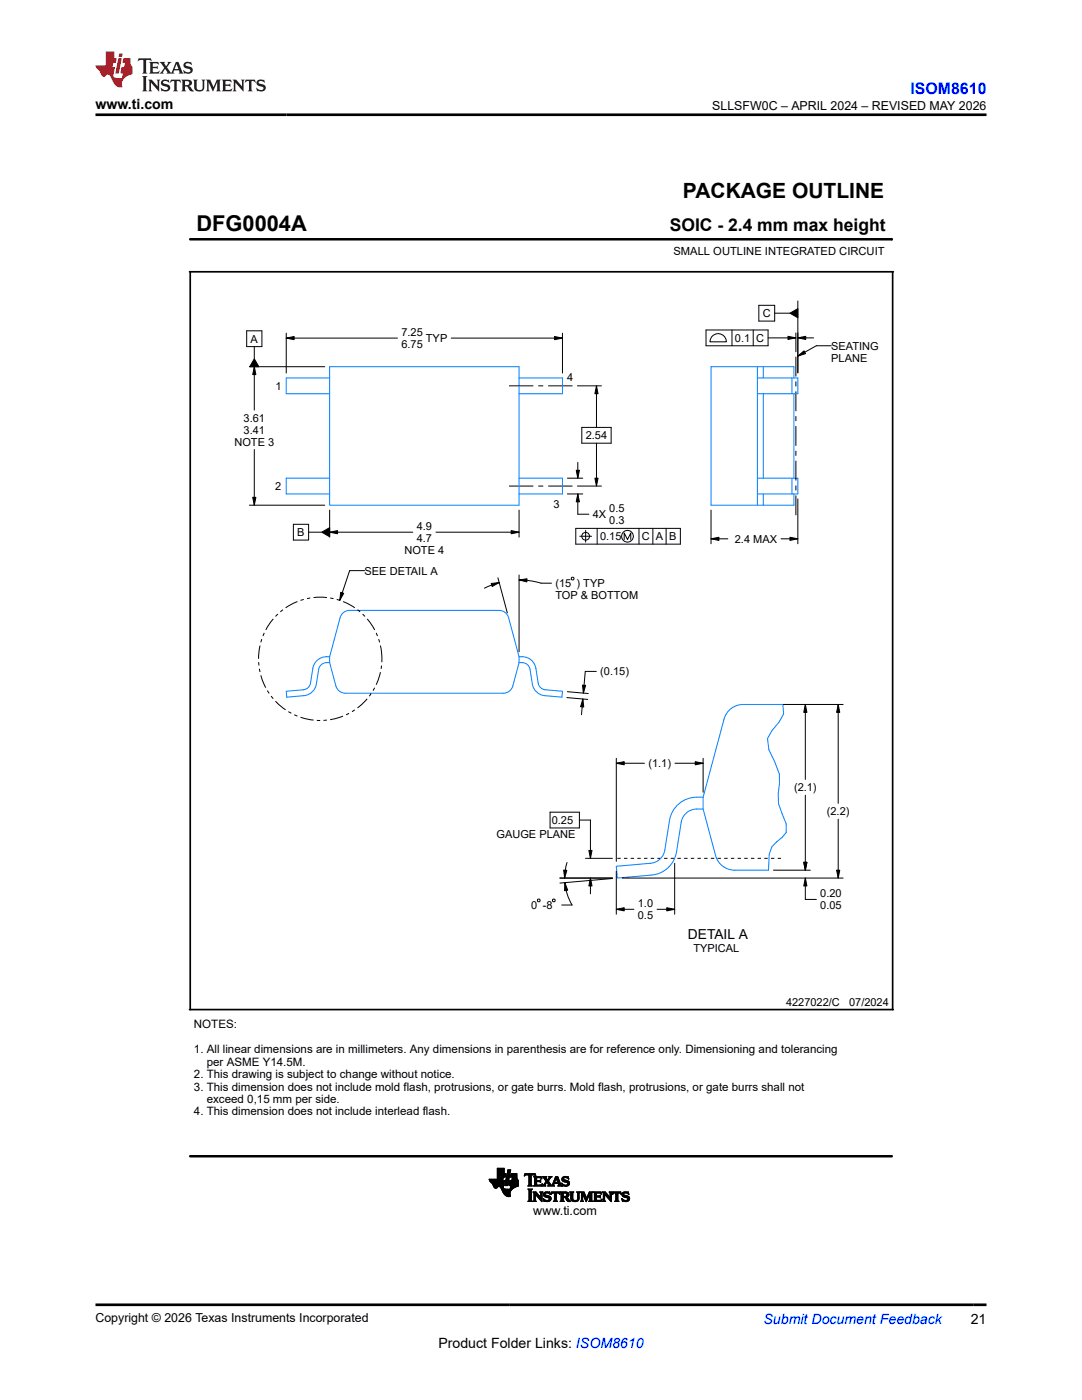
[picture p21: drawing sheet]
<svg xmlns="http://www.w3.org/2000/svg" width="216mm" height="279mm" viewBox="0 0 216 279" stroke-linecap="round" stroke-linejoin="round" font-family="sans-serif">
<defs><g id="words">
<text font-size="4.4" x="39.2" y="46.2">DFG0004A</text>
<text font-size="4.2" x="136.3" y="39.5">PACKAGE OUTLINE</text>
<text font-size="3.5" x="133.7" y="46.2">SOIC - 2.4 mm max height</text>
<text font-size="3.2" fill="#00f" x="181.7" y="18.7">ISOM8610</text>
<g font-size="2.8">
<text x="19" y="21.8">www.ti.com</text>
<text x="87.5" y="269">Product Folder Links: ISOM8610</text>
<text x="193.7" y="264.2">21</text>
</g>
<text font-size="2.8" fill="#00f" x="152.4" y="264.2">Submit Document Feedback</text>
<text font-size="2.7" x="137.3" y="187.5">DETAIL A</text>
<g font-size="2.5">
<text x="142.1" y="21.9">SLLSFW0C – APRIL 2024 – REVISED MAY 2026</text>
<text x="106.4" y="242.5">www.ti.com</text>
<text x="19" y="263.9">Copyright © 2026 Texas Instruments Incorporated</text>
</g>
<g font-size="2.3">
<text x="38.7" y="205.2">NOTES:</text>
<text x="38.7" y="210.2">1. All linear dimensions are in millimeters. Any dimensions in parenthesis are for reference only. Dimensioning and tolerancing</text>
<text x="38.7" y="215.2">2. This drawing is subject to change without notice.</text>
<text x="41.3" y="212.7">per ASME Y14.5M.</text>
<text x="38.7" y="217.6">3. This dimension does not include mold flash, protrusions, or gate burrs. Mold flash, protrusions, or gate burrs shall not</text>
<text x="41.3" y="220.1">exceed 0,15 mm per side.</text>
<text x="38.7" y="222.6">4. This dimension does not include interlead flash.</text>
</g>
<g font-size="2.2">
<text x="134.4" y="50.9">SMALL OUTLINE INTEGRATED CIRCUIT</text>
<text x="152.2" y="63.3">C</text>
<text x="50" y="68.4">A</text>
<text x="80.1" y="67.1">7.25</text>
<text x="80.1" y="69.4">6.75</text>
<text x="85" y="68.3">TYP</text>
<text x="146.6" y="68.2">0.1</text>
<text x="150.9" y="68.2">C</text>
<text x="165.9" y="69.8">SEATING</text>
<text x="55" y="77.8">1</text>
<text x="113.2" y="76.1">4</text>
<text x="165.9" y="72.2">PLANE</text>
<text x="46.8" y="88.9">NOTE 3</text>
<text x="48.6" y="84.2">3.61</text>
<text x="48.6" y="86.6">3.41</text>
<text x="116.9" y="87.7">2.54</text>
<text x="54.9" y="97.8">2</text>
<text x="110.4" y="101.3">3</text>
<text x="59.3" y="107">B</text>
<text x="83.1" y="105.8">4.9</text>
<text x="118.3" y="103.4">4X</text>
<text x="119.7" y="107.8">0.15</text>
<text x="121.6" y="102.2">0.5</text>
<text x="121.6" y="104.6">0.3</text>
<text x="128.1" y="107.8">C</text>
<text x="130.9" y="107.8">A</text>
<text x="133.5" y="107.8">B</text>
<text x="80.7" y="110.5">NOTE 4</text>
<text x="83.1" y="108.2">4.7</text>
<text x="146.6" y="108.3">2.4 MAX</text>
<text x="72.8" y="114.7">SEE DETAIL A</text>
<text x="110.8" y="117.2">(15 ) TYP</text>
<text x="110.8" y="119.5">TOP &amp; BOTTOM</text>
<text x="119.8" y="134.8">(0.15)</text>
<text x="129.4" y="153.1">(1.1)</text>
<text x="158.4" y="157.9">(2.1)</text>
<text x="99.1" y="167.2">GAUGE PLANE</text>
<text x="110.1" y="164.5">0.25</text>
<text x="165" y="162.7">(2.2)</text>
<text x="163.7" y="179.1">0.20</text>
<text x="106" y="181.4">0 -8</text>
<text x="127.3" y="181.1">1.0</text>
<text x="127.3" y="183.4">0.5</text>
<text x="163.7" y="181.5">0.05</text>
<text x="138.3" y="190">TYPICAL</text>
<text x="156.8" y="200.7">4227022/C</text>
<text x="169.4" y="200.7">07/2024</text>
</g>
</g></defs>
<g fill="none" stroke="#000" stroke-width=".2">
<path d="M37.9 47.8h140.1M178 47.6v.4M49.2 66h3.1v3.2h-3.1zM49.8 73.2h15M50.7 73.2l.4 1.6h-.7zM50.7 71.6l1 1.6h-1.9zM50.7 69.2v2.4M50.7 73.2v8.6M57.1 67.5l1.6-.3v.6zM57.1 66.5v7.9M57.1 67.5h22.2M90 67.5h22.2"/>
<path d="M101.6 77h4.8M107.4 77h1M109.4 77h4.8M110.7 67.2l1.5 .3-1.5 .3zM112.2 66.5v7.9M115.2 77h4.8M119 77l.3 1.6h-.6zM119 77v8.3M140.9 65.9h12.4v3.1h-12.4zM142 67.2a1.64 1.64 0 0 1 1.8-.5 1.64 1.64 0 0 1 1.1 1.5h-3.2zM146.1 65.9v3.1M150.3 65.9v3.1"/>
<path d="M151.4 60.9h3.2v3.2h-3.2zM153.3 67.4h5.5M154.6 62.5h3M157.2 67.1l1.6 .3-1.6 .3zM157.6 62.5l1.6-.9v1.8zM158.8 66.4v3.8M158.8 71.2v3.9M158.8 76.1v1M158.8 78.1v4M159.2 67.4l1.6-.3v.6zM159.2 60.1v14.3M159.2 67.4h3.2"/>
<path d="M159.2 71.1l1.2-1.1 .3 .6zM165.9 69h-3l-3.7 2.1M50.4 99.2h.7l-.4 1.6zM50.7 89.7v11.1M101.6 97h4.8M107.4 97h1M109.4 97h4.8M113.2 98.6h3.1M113.2 95.4h3.1M115 93.9h.6l-.3 1.5zM115.2 97h4.8M115.3 98.6l.3 1.6h-.6z"/>
<path d="M115.3 92.3v3.1M115.3 98.6v4h2.2M116.1 85.3h5.8v3.1h-5.8zM118.7 95.4h.6l-.3 1.6zM119 88.4v8.6M158.8 83v1M158.8 85v4M158.8 90v1M158.8 92v3.9M158.8 96.9v1M158.8 98.9v3.9M159.2 99.6v8.9"/>
<path d="M49.8 100.8h15M58.5 104.6h3.1v3.2h-3.1zM61.6 106.2h2.6M64.2 106.2l1.6-.9v1.8zM65.8 106.2l1.6-.3v.6zM65.8 101.8v5.4M65.8 106.2h16.6M68 118.2l.6 .2-.8 1.4zM72.8 113.9h-3l-2 5.9M87 106.2h16.6M98 116.4l1.6-.1-1.4 .7zM99.4 115.3l1.8 7"/>
<path d="M99.6 116.3l-2.9 1.1M102 105.9l1.6 .3-1.6 .3zM103.6 115.7l1.9 .2 2.5 .5h2M103.6 115.7l1.6-.2-.1 .6zM103.6 101.8v5.4M103.6 114.8v15.3M114.1 115.2l.4 .1-.1 .4-.4-.1zM114.9 105.4h20.9v3.2h-20.9zM115.7 107h2.3M116.9 105.8v2.4M119.2 105.4v3.2M124.6 107.7v-1.3l.6 1.3 .7-1.3v1.3"/>
<path d="M127.5 105.4v3.2M130.3 105.4v3.2M132.9 105.4v3.2M141.9 107.5l1.6-.3v.7zM141.9 107.5h3.3M141.9 101.8v6.7M155.8 107.5h3.4M157.6 107.2l1.6 .3-1.6 .4zM113.1 139.2l4.2 .4M113.2 138l4.2 .4M116.2 136.7l.7 .1-.5 1.5zM116.3 139.5l.2 1.6-.6-.1z"/>
<path d="M116.3 139.5l-.3 3.1M119 134h-2.2l-.4 4.3M123 152.3l1.6-.3v.6zM123 151.3v20.6M123 152.3h5.6M134.7 152.3h5.6M138.7 152l1.6 .3-1.6 .3zM140.3 151.3v6.8M156.3 140.6h11.9M160.7 140.6l.3 1.6h-.6zM160.7 140.6v15M160.7 158.7v15"/>
<path d="M167.3 140.6l.3 1.6h-.7zM167.3 140.6v19.7M107.4 179.4l.4 .2-.2 .4-.4-.2zM109.8 162.1h5.8v3.1h-5.8zM110.4 179.4l.4 .2-.2 .4-.4-.2zM111.7 175.2h10.6M112.5 173.6l.6 .1-.4 1.5zM112.7 176.2l.6 1.5-.6 .1zM112.7 176.2l.4 1.9 1.1 2.5h-2.1M113.1 172.1l-.3 1.6-.1 1.5M115.6 163.7h2.2v7.6M116.8 171.3h5.4"/>
<path d="M117.5 169.7h.6l-.3 1.6zM117.8 175.2l.3 1.6h-.6zM117.8 175.2v3.2M122.2 175.3l-10.5 .9M123 173.9v8.6M124.2 175.2h44M134.6 172.3v10.2M154.3 173.7h7.4M160.4 172.1h.6l-.3 1.6zM160.7 175.2l.3 1.6h-.6zM160.7 175.2v4.3h2.2M166.9 173.7h.7l-.3 1.5z"/>
<path d="M167.3 163.5v11.7M123 181.5l1.6-.3v.6zM123 181.5h3.5M131.1 181.5h3.5M133 181.2l1.6 .3-1.6 .3zM97.6 235.4h2.7M97.6 235.5h2.7M97.7 235.6h2.6M97.7 235.6h3l-.2 1M97.7 235.7h3M97.8 235.8h2.9M97.8 235.8h2.8"/>
<path d="M97.9 235.9h2.7M98 236h2.6M98.1 236.1h2.5M98.2 236.2h2.4M98.3 236.3h2.3M98.3 236.3h2.2M98.3 236.4h2.2M98.4 236.4h2.1M98.4 236.5h2.1M98.4 236.6h2.1M98.5 236.7h2M98.5 236.8h2"/>
<path d="M98.5 236.8h.9M98.6 236.9h.7M98.6 237h.6M98.7 237.1h.4M98.8 237.1h.3M99.2 235.3h1.1M99.2 235.3h1.2M99.2 235.2h1.2M99.2 235.1h1.2M99.2 235h1.2M99.2 234.2h1.8l-.2 .7h-1.6M99.2 234.9h1.6"/>
<path d="M99.2 234.8h1.6M99.2 234.8h1.7M99.2 234.7h1.7M99.2 234.6h1.7M99.2 234.5h1.7M99.2 234.4h1.7M99.2 234.3h1.7M99.2 234.3h1.8M99.2 234.1h1.4M99.2 234h1.4M99.2 233.9h1.4M99.2 233.8h1.4"/>
<path d="M99.2 233.7h1.4M99.2 233.6h1.4M99.2 233.5h1.4M99.2 233.4h1.4M99.2 233.3h1.4M99.2 233.2h1.4M99.7 236.8h.7M99.8 236.9h.6M99.9 236.9h.5M99.9 237h.5M99.9 237.1h.5M100 237.1h.5"/>
<path d="M100 237.2h.5M100 237.3h.6M100.1 237.3h.9M100.1 237.4h2.1M100.1 237.4h2M100.2 237.5h1.8M100.2 237.6h1.8M100.2 237.6h1.7M100.3 237.7h1.6M100.3 237.8h1.6M100.3 237.8h1.5M100.3 235.4l-2.7-.1 1.1 1.7 .3 .1 .4-.3h.3l.9 1.5 .6 .5 .7-.1-.1-.8 .6-.7"/>
<path d="M100.3 237.9h1.5M100.4 237.9h1.4M100.4 238h1.4M100.4 234.9l-.1 .7M100.4 236.8l.1 .3 .2 .2h1.5M100.4 238.1h1.4M100.5 238.1h1.3M100.5 236.6l-.1 .2M100.5 238.2h1.3M100.6 238.3h1.2M100.6 234.2v-1.1h-1.4v2.2M100.7 238.4h1.1"/>
<path d="M100.7 236.6h.6M100.8 236.5h.5M100.8 236.4h.5M100.8 238.5h1M100.8 236.3h.5M100.8 236.3h.6M100.8 236.2h.6M100.8 236.1h.6M100.9 236h.5M100.9 238.6h.9M100.9 235.9h.5M100.9 235.8h.5"/>
<path d="M100.9 235.8h.6M100.9 235.7h.6M100.9 235.6h.6M101 235.5h.5M101 235.4h.5M101 235.3h.5M101 235.3h.6M101 235.2h.6M101 235.1h.6M101 238.7h.9M101.1 235h.5M101.1 234.9h.5"/>
<path d="M101.1 234.8h.5M101.1 234.8h.6M101.1 234.7h.6M101.1 234.6h.6M101.2 234.5h.5M101.2 234.4h.5M101.2 238.8h.6M101.2 234.3h.5M101.2 234.2h.6l-.5 2.4h-.6zM101.3 233.9h.5M101.3 233.8h.5M101.3 233.7h.6"/>
<path d="M101.3 233.6h.6M101.3 233.5h.6M101.4 233.5h.5l-.1 .5h-.6zM101.5 238.8h.1M101.5 236.5h1.9M101.6 236.4h1.8M101.6 236.4v.2h.3l-.1 .7M101.6 236.6h1.8M101.6 236.3h1.8M101.6 236.3v.1M101.6 236.2h1.8M101.6 236.1h1.8"/>
<path d="M101.6 236h1.8M101.7 235.9h1.7M101.7 235.8h1.7M101.7 235.7h1.7M101.8 237.3h.5M101.8 237.2h.6M101.8 237.1h.7M101.8 237.1h.8M101.8 237h.9M101.9 236.9h.9M101.9 234.9h1.2M101.9 236.9h1"/>
<path d="M101.9 234.8h1.2M101.9 236.8h1.2M101.9 236.8h1.4M101.9 234.7h1.2M101.9 236.7h1.5M101.9 234.6h1.2M101.9 236.6h1.5M101.9 234.5h1.2M102 234.4h1.1M102 234.3h1.1M102.1 235.6h1.3M102.1 235.5h1.3"/>
<path d="M102.2 235.4h1.1M102.2 235.3h1M102.2 235.2h1M102.2 235.1h1M102.2 235.1h.9M102.2 235h.9M102.3 234.9l-.2 .7M103.1 234.9h-1.2l.1-.7h1.1l.1 .9 .2 .5v1.1M103.4 236.7l-1 .5M103.4 235.6h-1.7l-.1 .7M104.6 234.6h.1M104.6 234.5h.2"/>
<path d="M104.7 234.5h2.2M104.7 234.4h2.1M104.7 234.3h2.1M105.4 236.7h.8M105.4 237.3h.8l-.2 .3v1.9l.2 .3h-.8l.2-.3v-1.9zM105.4 239.7h.8M105.4 237.4h.8M105.5 236.6h.5M105.5 239.7h.6M105.5 234.5h.5M105.5 237.5h.5M105.5 236.5h.5"/>
<path d="M105.5 236.4l-.1 .3M105.5 236.4h.5M105.5 236.3h.5M105.5 236.2h.5M105.5 236.1h.5M105.5 236h.5M105.5 235.9h.5M105.5 235.8h.5M105.5 235.7h.5M105.5 235.6h.5M105.5 235.5h.5M105.5 235.4h.5"/>
<path d="M105.5 235.3h.5M105.5 235.2h.5M105.5 235.1h.5M105.5 235h.5M105.5 234.9h.5M105.5 234.8h.5M105.5 234.7h.5M105.5 234.6h.5M105.5 234.6v1.8M105.5 234.6l-.4-.1-.5 .2 .2-.5h2l.1 .5-.5-.2h-.3l-.1 .1M105.6 239.6h.4M105.6 237.5h.4"/>
<path d="M105.6 239.5h.4M105.6 239.4h.4M105.6 239.3h.4M105.6 239.2h.4M105.6 239.1h.4M105.6 239h.4M105.6 238.9h.4M105.6 238.8h.4M105.6 238.7h.4M105.6 238.6h.4M105.6 238.5h.4M105.6 238.4h.4"/>
<path d="M105.6 238.3h.4M105.6 238.2h.4M105.6 238.1h.4M105.6 238h.4M105.6 237.9h.4M105.6 237.8h.4M105.6 237.7h.4M105.6 237.6h.4M106 236.4l.2 .3M106 234.6v1.8M106.4 237.9h.5l1 1.1v-.9l-.2-.2h.6l-.1 .2v1.7l-1.4-1.4v1.1l.2 .3h-.6l.2-.3v-1.4zM106.4 239.7h.6"/>
<path d="M106.4 237.9h.5M106.5 238h.5M106.5 236.7h1.6M106.5 239.7h.4M106.5 238.1h.6M106.5 239.6h.3M106.5 234.9h1.5M106.6 238.2h.6M106.6 239.5h.2M106.6 239.4h.2M106.6 239.3h.2M106.6 239.2h.2"/>
<path d="M106.6 239.1h.2M106.6 239h.2M106.6 238.9h.2M106.6 238.8h.2M106.6 238.7h.2M106.6 238.6h.2M106.6 238.5h.2M106.6 238.4h.2M106.6 238.3h.7M106.6 238.2h.7M106.6 236.6h1.5M106.6 235h1.4"/>
<path d="M106.7 236.5h.4M106.7 235.1h.4M106.7 236.4l-.2 .3M106.7 235.6h1l.2-.2v.6l-.3-.2-.9 .1M106.7 236.4h.4M106.7 236.3h.4M106.7 236.2h.4M106.7 236.1h.4M106.7 236h.4M106.7 235.8h1.2M106.7 235.7h1.2M106.7 235.5h.4"/>
<path d="M106.7 235.4h.4M106.7 235.3h.4M106.7 235.2h.4M106.7 234.5h.2M106.8 234.6h.1M106.9 238.4h.5M106.9 238.5h.6M107 238.6h.6M107.1 235.2l.1-.2h.5l.4 .3M107.1 235.8v.7h.7l.4-.3-.2 .5h-1.5M107.1 235.2v.4M107.1 238.7h.5"/>
<path d="M107.2 238.8h.5M107.3 238.9h.5M107.3 238.9h.9M107.4 239h.8M107.5 239.1h.7M107.6 239.2h.6M107.6 239.3h.6M107.7 235.6h.2M107.7 239.4h.5M107.7 237.9h.6M107.7 235.9h.2M107.8 236.5h.3"/>
<path d="M107.8 235.5h.1M107.8 239.5h.4M107.8 236h.1M107.8 235.1h.3M107.8 238h.4M107.9 239.6h.3M107.9 238.1h.3M107.9 238.2h.3M107.9 238.9h.3M107.9 238.8h.3M107.9 238.7h.3M107.9 238.6h.3"/>
<path d="M107.9 238.5h.3M107.9 238.4h.3M107.9 238.3h.3M108 239.7h.2M108 235.2h.1M108 236.4h.2M108.1 235.2h.1M108.1 235.3l-.1-.5h-1.5l.2 .2v1.4M108.1 236.3h.1M108.2 236.7h.7M108.3 234.9h.7M108.4 236.6h.3"/>
<path d="M108.4 235h.6M108.4 239.3h.2M108.4 239.4h.3M108.4 238.4h.4M108.4 238.3h.4M108.4 238.5h.5M108.5 236.5h.3M108.5 239.5h.3M108.5 238.2h.3M108.5 238.6h.8M108.5 235.1h.5M108.5 239.6h.6"/>
<path d="M108.5 238.2h.4M108.5 239.7h1.3M108.5 238.7h1.1M108.5 236.4h.3M108.5 239.7h.1M108.5 235.2h.5M108.6 238.1h1.2M108.6 236.3h.3M108.6 238.8h1.2M108.6 235.2h.5M108.6 238h1.1M108.7 236.2h.2"/>
<path d="M108.7 235.3h.4M108.7 236.1h.3M108.7 235.4h.5M108.7 238.9h1.2M108.8 236h.2M108.8 235.5h.7M108.8 239.7h.8M108.8 237.9h.6M108.8 236h.8M108.8 235.6h.7M108.9 236.7l-.1-.2 .3-.6 .4 .6-.2 .2M108.9 235.9h.6"/>
<path d="M108.9 235.7h.5M109 235.8h.5M109 235.8l-.8 .9M109 238.9h.9M109.2 236h.5M109.2 236.1h.5M109.3 239.6h.5M109.3 236.2h.5M109.3 236.7h1.3M109.3 235.4h.3M109.4 236.3h.4M109.4 239h.5"/>
<path d="M109.4 235.3h.3M109.4 235.7l.7-.9h-.6l.1 .2-.3 .5-.3-.5 .1-.2h-.9l.8 1M109.4 235.7l.7 .9 .8-1.8h.4l.6 1.7 .2 .2M109.4 236.4h.5M109.5 235.2h.2M109.5 238.2h.3M109.5 236.5h.5M109.5 236.6h.5M109.5 239.5h.4M109.5 235.2h.3M109.5 239.1h.5M109.6 234.9h.5"/>
<path d="M109.6 239.4h.3M109.6 235.1h.3M109.6 239.2h.4M109.6 239.3h.4M109.6 237.9h.1M109.6 235h.3M109.6 238.2h.2M109.7 238.3h.1M109.8 238.4l-.6-.3h-.3l-.1 .2 .1 .2 .9 .3 .2 .4M109.8 238.4l-.1-.5-1 .1-.2 .3v.4l1 .4 .1 .2-.2 .2-.3 .1-.7-.4 .1 .6 .2-.1 .5 .1 .6-.2 .2-.4M109.9 238.4l.2-.5h1.5l.1 .5M109.9 238.3h.1"/>
<path d="M110 238.2h.1M110 238.2h.2M110 238.1h1.7M110 238h1.6M110.1 237.9h1.5M110.1 236.6h.4M110.2 236.5h.3M110.2 236.4h.3M110.3 236.3h.2M110.3 236.2h1.5M110.4 236.1h1.4M110.4 236h1.4"/>
<path d="M110.4 236h1.3M110.4 239.7h.8M110.5 235.9h.2M110.5 235.8h.2M110.5 236.4l.1 .3M110.5 235.7h.3M110.6 235.6h.2M110.6 239.7h.5M110.6 236.2l-.1 .2M110.6 235.5h.2M110.6 239.6h.4M110.6 238.2h.4"/>
<path d="M110.6 235.4h.3M110.6 239.5h.4M110.6 239.4h.4M110.6 239.3h.4M110.6 239.2h.4M110.6 239.1h.4M110.6 239h.4M110.6 238.9h.4M110.6 238.8h.4M110.6 238.7h.4M110.6 238.6h.4M110.6 238.5h.4"/>
<path d="M110.6 238.4h.4M110.6 238.3h.4M110.7 235.3h.2M110.7 236l.3-.9 .3 .9M110.7 235.2h.2M110.7 235.2h.7M110.8 235.1h.6M110.8 235h.6M110.8 234.9h.5M111 235.2h.5M111.1 235.3h.4M111.1 235.4h.4"/>
<path d="M111.1 235.5h.5M111.2 235.6h.4M111.2 235.7h.4M111.2 235.8h.5M111.2 235.9h.5M111.3 236.7h.8M111.4 236.2v.2M111.4 236.3h.5M111.4 236.4h.5M111.4 236.4l-.1 .3M111.5 238.2h.2M111.5 236.6h.5"/>
<path d="M111.5 236.5h.4M111.6 238.2h.1M111.7 238.3h.1M111.7 238.4l-.3-.3h-.4v1.5l.2 .2h-.8l.2-.3v-1.4h-.3l-.4 .3M111.8 239.7h.8M111.8 237.9h1.2M111.9 238h1.4M111.9 239.7h.5M112 238.1h1.4M112 239.6h.4M112 238.2h.4M112 239.5h.4"/>
<path d="M112 239.4h.4M112 239.3h.4M112 239.2h.4M112 239.1h.4M112 239h.4M112 238.9h1.1M112 238.9h1.2M112 238.8h1.4M112 238.7h.4M112 238.6h.4M112 238.5h.4M112 238.4h.4"/>
<path d="M112 238.3h.4M112.1 236.2h.1M112.1 236.1h.1M112.1 236.3h.2M112.1 235.3h.4M112.1 235.4h.4M112.1 235.2h.4M112.1 236.4h.3M112.1 235.5h.7M112.2 236.5h.4M112.2 235.6h1M112.2 236.6h1.3"/>
<path d="M112.2 235.1h.4M112.2 236.7h.1M112.2 235.7h1.2M112.2 235h1.2M112.4 235.8h1.1M112.4 234.9h1M112.4 238.1l.6 .1v.5l-.6 .1zM112.4 236.7h.9M112.6 235.9h1M112.6 234.8h.4M112.7 236.7h.3M112.8 239h.5"/>
<path d="M112.9 239.1h.4M112.9 239.2h.5M112.9 239.3h.5M113 236h.6M113 238.2h.5M113 238.7h.4M113 239.4h.5M113 238.9l.9 .9M113 238.9l.5-.3-.1-.6-.5-.1h-1.1l.2 .3v1.3l-.2 .3h.8l-.2-.2v-.6l.4 .1 .5 .6 .6 .1M113 238.9h.1M113 239.5h.6M113 238.6h.5"/>
<path d="M113.1 235.6l.5 .4v.4l-.2 .2-1.2 .1-.1-.6M113.1 236.5h.4M113.1 238.5h.4M113.1 238.3h.4M113.1 235.1h.3M113.1 238.4h.4M113.1 239.6h.5M113.2 239.7h.5M113.2 236h.4M113.2 236.4h.4M113.3 236.1h.3M113.3 236.3h.3"/>
<path d="M113.3 235.2h.2M113.3 236.2h.3M113.3 239.7h.6M113.4 235.2h.1M113.5 235.3l-.5-.3-.5 .1v.3l.6 .2M113.5 235.3l-.1-.5-1 .1-.3 .3 .1 .4 1 .4 .1 .3-.2 .2h-.4l-.6-.4M113.5 235.3h.1M113.7 237.9h.8M113.8 238h.6M113.9 238.1h.4M113.9 238.2h.4M113.9 239.1h.4"/>
<path d="M113.9 239h.4M113.9 238.9h.4M113.9 238.8h.4M113.9 238.7h.4M113.9 238.6h.4M113.9 238.5h.4M113.9 238.4h.4M113.9 238.3h.4M113.9 239.2h.4M113.9 239.3h.4M113.9 239.4h.4M114 239.5h.4"/>
<path d="M114 239.6h.6M114.1 239.7h1.2M114.3 239.1l.1 .4 .4 .1 .4-.1 .1-.4M114.3 239.1v-1l.2-.2h-.8l.2 .2v1.1M114.3 239.7h.9M115 239.6h.4M115.1 237.9h.6M115.2 239.5h.3M115.2 238h.4M115.2 239.4h.3M115.3 239.3h.2M115.3 238.1h.3"/>
<path d="M115.3 239.2h.2M115.3 238.2h.2M115.3 239.1v-1l-.2-.2h.6l-.2 .2v1M115.3 239.1h.2M115.3 239h.2M115.3 238.9h.2M115.3 238.8h.2M115.3 238.7h.2M115.3 238.6h.2M115.3 238.5h.2M115.3 238.4h.2M115.3 238.3h.2"/>
<path d="M115.5 239.1l-.2 .5-.5 .2-.7-.1-.2-.5M115.8 239.7h.6M115.8 237.9h.7M115.8 237.9h.7l.6 1.2 .5-1.2h.7l-.2 .2v1.4l.2 .3h-.8l.2-.3v-1.2l-.8 1.5-.6-1.5v1.2l.1 .3h-.6l.2-.3v-1.4zM115.9 238h.7M116 239.7h.3M116 238.1h.6M116 239.6h.3M116 238.2h.6M116 239.5h.3M116 239.4h.3M116 239.3h.3"/>
<path d="M116 239.2h.3M116 239.1h.3M116 239h.3M116 238.9h.3M116 238.8h.3M116 238.7h.3M116 238.6h.3M116 238.5h.3M116 238.4h.3M116 238.3h.7M116 238.2h.7M116.3 238.4h.5"/>
<path d="M116.4 238.5h.4M116.4 238.6h.4M116.4 238.7h.5M116.5 238.8h.4M116.5 238.9h.5M116.6 238.9h.4M116.6 239h.4M116.6 239.1h.7M116.7 239.2h.6M116.7 239.3h.5M116.8 239.4h.4M116.8 239.5h.3"/>
<path d="M116.8 239.6h.3M116.9 239.7h.2M116.9 239.7h.1M117.1 239h.2M117.1 238.9h.3M117.2 238.9h.2M117.2 238.8h.2M117.2 238.7h.3M117.3 238.6h.2M117.3 238.5h.3M117.4 238.4h.2M117.4 238.3h.7"/>
<path d="M117.4 238.2h.7M117.5 238.2h.6M117.5 239.7h.8M117.5 238.1h.6M117.6 238h.6M117.6 237.9h.7M117.6 239.7h.5M117.7 239.6h.4M117.7 239.5h.4M117.7 239.4h.4M117.7 239.3h.4M117.7 239.2h.4"/>
<path d="M117.7 239.1h.4M117.7 239h.4M117.7 238.9h.4M117.7 238.8h.4M117.7 238.7h.4M117.7 238.6h.4M117.7 238.5h.4M117.7 238.4h.4M118.4 239.7h1.6M118.4 237.9h1.5M118.5 238h1.4M118.6 239.7h1.4"/>
<path d="M118.6 238.1h1.4M118.6 239.6h1.5M118.6 238.2h.4M118.6 239.5h.4M118.6 239.4h.4M118.6 239.3h.4M118.6 239.2h.4M118.6 239.1h.4M118.6 239h.4M118.6 238.9h.4M118.6 238.9h1.2M118.6 238.8h1.2"/>
<path d="M118.6 238.7h1.2M118.6 238.6h.4M118.6 238.5h.4M118.6 238.4h.4M118.6 238.3h.4M119.5 238.7l.3-.2v.5l-.8-.1v.6l.2 .1M119.7 238.9h.1M119.7 238.6h.1M119.8 238.2h.2M119.9 239.5h.2M119.9 238.2h.1M120 238.3h.1"/>
<path d="M120 238.3l-.3-.2h-.6l-.1 .6M120 238.3l-.1-.4h-1.5l.2 .3v1.3l-.2 .3h1.6l.1-.5M120 239.4h.1M120.1 239.3h.1M120.1 239.3l-.5 .3M120.2 239.7h.6M120.2 237.9h.6M120.3 238h.6M120.3 239.7h.4M120.4 238.1h.5M120.4 239.6h.3M120.4 238.2h.6"/>
<path d="M120.4 239.5h.2M120.4 239.4h.2M120.4 239.3h.2M120.4 239.2h.2M120.4 239.1h.2M120.4 239h.2M120.4 238.9h.2M120.4 238.8h.2M120.4 238.7h.2M120.4 238.6h.2M120.4 238.5h.2M120.4 238.4h.2"/>
<path d="M120.4 238.3h.8M120.4 238.2h.7M120.6 238.4v1.1l.2 .3h-.6l.2-.3v-1.3l-.2-.3h.6l.9 1.1v-.9l-.1-.2h.6l-.2 .3v1.6l-1.3-1.4M120.7 238.4h.5M120.8 238.5h.5M120.9 238.6h.5M120.9 238.7h.6M121 238.8h.6M121.1 238.9h.5M121.2 238.9h.8M121.2 239h.8M121.3 239.1h.7"/>
<path d="M121.4 239.2h.6M121.5 239.3h.5M121.6 239.4h.4M121.6 237.9h.6M121.6 239.5h.4M121.7 238h.4M121.7 239.6h.3M121.7 238.1h.3M121.7 238.2h.3M121.7 238.9h.3M121.7 238.8h.3M121.7 238.7h.3"/>
<path d="M121.7 238.6h.3M121.7 238.5h.3M121.7 238.4h.3M121.7 238.3h.3M121.8 239.7h.2M121.9 239.7h.1M122.2 238.4l.1-.5h1.6l.1 .5M122.2 238.3h.1M122.2 238.2h.2M122.2 238.2h.3M122.3 238.1h1.6M122.3 238h1.6"/>
<path d="M122.3 237.9h1.6M122.7 239.7h.8M122.8 239.7h.5M122.9 239.6h.4M122.9 238.2h.4M122.9 239.5h.4M122.9 239.4h.4M122.9 239.3h.4M122.9 239.2h.4M122.9 239.1h.4M122.9 239h.4M122.9 238.9h.4"/>
<path d="M122.9 238.8h.4M122.9 238.7h.4M122.9 238.6h.4M122.9 238.5h.4M122.9 238.4h.4M122.9 238.3h.4M123.7 238.2h.2M123.8 238.2h.2M123.9 238.3h.1M124 238.4l-.4-.3h-.3v1.4l.2 .3h-.8l.2-.3v-1.4h-.4l-.3 .3M124.1 239.3h.1M124.1 239.4h.2"/>
<path d="M124.1 238.4h.4M124.1 238.3h.3M124.1 238.5h.5M124.1 239.5h.4M124.1 238.2h.4M124.1 238.6h.8M124.1 239.6h.7M124.2 238.2h.3M124.2 239.7h1.2M124.2 238.7h1.1M124.2 239.7h.1M124.2 238.1h1.2"/>
<path d="M124.3 238.8h1.1M124.3 238h1.1M124.4 238.9h1.1M124.5 239.7h.8M124.5 237.9h.6M124.7 238.9h.9M125 239.6h.5M125 239h.6M125.1 238.2h.3M125.2 239.5h.4M125.2 239.1h.4M125.2 239.4h.4"/>
<path d="M125.3 239.2h.3M125.3 239.3h.3M125.3 237.9h.1M125.3 238.2h.2M125.4 238.3h.1M125.5 238.4l-.6-.3-.5 .2 .2 .2 .8 .3 .2 .4M125.5 238.4l-.1-.5h-1l-.3 .4 .1 .4 1 .4 .1 .3-.2 .1-.4 .1-.6-.4 .1 .6 .2-.1 .5 .1 .5-.2 .2-.4"/>
<circle cx="116.9" cy="107" r=".78"/>
<circle cx="125.2" cy="107" r="1.17"/>
</g>
<g fill="#000">
<path d="M50.7 73.2l.4 1.6h-.7zM50.7 71.6l1 1.6h-1.9zM57.1 67.5l1.6-.3v.6zM110.7 67.2l1.5 .3-1.5 .3zM119 77l.3 1.6h-.6zM157.2 67.1l1.6 .3-1.6 .3zM159.2 67.4l1.6-.3v.6zM157.6 62.5l1.6-.9v1.8zM159.2 71.1l1.2-1.1 .3 .6zM115.3 98.6l.3 1.6h-.6zM115 93.9h.6l-.3 1.5zM118.7 95.4h.6l-.3 1.6z"/>
<path d="M50.4 99.2h.7l-.4 1.6zM65.8 106.2l1.6-.3v.6zM64.2 106.2l1.6-.9v1.8zM68 118.2l.6 .2-.8 1.4zM98 116.4l1.6-.1-1.4 .7zM102 105.9l1.6 .3-1.6 .3zM103.6 115.7l1.6-.2-.1 .6zM141.9 107.5l1.6-.3v.7zM157.6 107.2l1.6 .3-1.6 .4zM116.3 139.5l.2 1.6-.6-.1zM116.2 136.7l.7 .1-.5 1.5zM123 152.3l1.6-.3v.6z"/>
<path d="M138.7 152l1.6 .3-1.6 .3zM160.7 140.6l.3 1.6h-.6zM167.3 140.6l.3 1.6h-.7zM112.5 173.6l.6 .1-.4 1.5zM112.7 176.2l.6 1.5-.6 .1zM117.5 169.7h.6l-.3 1.6zM117.8 175.2l.3 1.6h-.6zM160.4 172.1h.6l-.3 1.6zM160.7 175.2l.3 1.6h-.6zM166.9 173.7h.7l-.3 1.5zM123 181.5l1.6-.3v.6zM133 181.2l1.6 .3-1.6 .3z"/>
</g>
<path d="M37.8 54.2h140.5M38 54.2v147.3M178.1 54.2v147.3M37.8 201.5h140.5" fill="none" stroke="#000" stroke-width=".34"/>
<path d="M37.9 47.8h140.1M37.9 230.8h140.1" fill="none" stroke="#000" stroke-width=".5"/>
<path d="M123.2 171.3h33.2" fill="none" stroke="#000" stroke-width=".2" stroke-dasharray=".7 .7" stroke-linecap="butt"/>
<g fill="none" stroke="#0080ff" stroke-width=".2">
<path d="M65.8 73.2h37.8v27.6h-37.8zM65.8 75.4h-8.7v3.2h8.7M103.6 75.4h8.6v3.2h-8.6M151.1 75.4h8.1v3.2h-8.1M151.1 73.2v27.6M152.3 73.2v2.2M152.3 78.6v16.8M158 75.4v3.2M158.4 75.4v-2.2h-16.5v27.6h16.5v-2.2M158.4 78.6v16.8M65.8 95.4h-8.7v3.2h8.7M103.6 95.4h8.6v3.2h-8.6"/>
<path d="M151.1 95.4h8.1v3.2h-8.1M152.3 98.6v2.2M158 95.4v3.2M65.8 131.1a2.87 2.87 0 0 0-3.4 2.3l-.4 2.9a1.57 1.57 0 0 1-1.5 1.4l-3.4 .3 .1 1.1 3.4-.3a2.76 2.76 0 0 0 2.5-2.3l.5-2.9a1.74 1.74 0 0 1 2.2-1.4M65.8 132.2l1.2 4.7a1.97 1.97 0 0 0 1.9 1.4h31.5a1.97 1.97 0 0 0 1.9-1.4l1.3-4.7M103.6 131.1l-2.1-7.8a1.97 1.97 0 0 0-1.9-1.5h-29.8a1.97 1.97 0 0 0-1.9 1.5l-2.1 7.8v1.1M103.6 131.1a2.87 2.87 0 0 1 3.3 2.3l.5 2.9a1.57 1.57 0 0 0 1.4 1.4l3.4 .3-.1 1.1-3.4-.3a2.76 2.76 0 0 1-2.5-2.3l-.4-2.9a1.74 1.74 0 0 0-2.2-1.4M103.6 131.1v1.1M140.3 159.1a5.7 5.7 0 0 0-6.7 4.6l-.9 5.9a3.1 3.1 0 0 1-2.9 2.7l-6.8 .6 .2 2.3 6.8-.6a5.5 5.5 0 0 0 5-4.6l.9-5.9a3.1 3.1 0 0 1 3.1-2.6h1.3M145.4 141.8a3.9 3.9 0 0 1 2.9-1.2h7.9l.2 1.9-1 1.7-1.3 1.6-1 1.6 .3 2.2 1.2 2.4 .9 2.5v1.9l-.2 2v2l1.6 4v1.8l-.8 .9-2.1 1.9-.5 1.5-.2 3.2h-6.7a3.9 3.9 0 0 1-3.8-3l-2.5-9.2v-2.4l4.2-15.6 .2-.6z"/>
</g>
<circle cx="63.9" cy="131.5" r="12.3" fill="none" stroke="#000" stroke-width=".2" stroke-dasharray="2.7 .7 .7 .7 .7 .7" stroke-linecap="butt"/>
<path d="M27.7 11.6l-.2 .6 .5-.2h.6v.1v2.2l-.2 .4h1l-.2-.4v-2.2v-.1h.5l.5 .2-.1-.6zM29.8 12.4l.2 .3v1.6l-.2 .4h1.9l.1-.6a1.08 1.08 0 0 1-1.3 .2v-.7h.6l.4 .2v-.7l-.4 .2h-.6v-.5l.2-.2a1 1 0 0 1 1 .3l-.1-.5zM31.8 12.4l1 1.1-1 1.2h.9l-.2-.2 .4-.8 .5 .8-.2 .2h1.6l-.2-.2 .1-.5h1l.1 .5-.1 .2h.9l-.2-.4-.8-1.9h-.5l-1 2.1-.8-1.1 .9-1h-.8l.2 .2-.5 .6-.3-.6 .1-.2zM35.2 12.8l.4 1h-.8zM36.8 12.5a.65 .65 0 0 0-.2 .7 .65 .65 0 0 0 .6 .5l.7 .1 .1 .3a.79 .79 0 0 1-.7 .4 .79 .79 0 0 1-.7-.5l.1 .7 .2-.1a.93 .93 0 0 0 1.1 0 .93 .93 0 0 0 .4-.9 1.46 1.46 0 0 0-1.2-.6l-.1-.3a1.09 1.09 0 0 1 1.2 .2l-.2-.6-.1 .1-.6-.2zM28.4 15.2l.2 .4v2.2l-.2 .4h1l-.2-.4v-2.2l.2-.4zM29.6 15.9l.2 .4v1.5l-.2 .4h.8l-.3-.4v-1.3l1.7 1.8v-2l.2-.4h-.8l.2 .2 .1 1.1-1.2-1.3zM32.3 16a.65 .65 0 0 0-.2 .8 .65 .65 0 0 0 .7 .4l.6 .2 .1 .2a.79 .79 0 0 1-.7 .4 .79 .79 0 0 1-.7-.5l.1 .7 .2-.1a.93 .93 0 0 0 1.1 .1 .93 .93 0 0 0 .4-1 1.46 1.46 0 0 0-1.2-.5l-.1-.4a1.09 1.09 0 0 1 1.2 .2l-.2-.6-.1 .1-.6-.1zM34.1 15.9l-.1 .6a.63 .63 0 0 1 .7-.3l.1 1.6-.3 .4h1l-.2-.4v-1.6a.66 .66 0 0 1 .8 .3l-.1-.6zM36.2 15.9l.2 .4v1.5l-.2 .4h.9l-.2-.2v-.7h.5l.1 .2a.79 .79 0 0 0 1.2 .6l-1-.9a.61 .61 0 0 0 .6-.6 .61 .61 0 0 0-.5-.7zM36.9 16.2h.2a.47 .47 0 0 1 .5 .1 .47 .47 0 0 1 .1 .5l-.2 .1-.6 .1zM38.5 15.9l.2 .2a2.27 2.27 0 0 0 .4 2 1.04 1.04 0 0 0 1.7-.7v-1.3l.2-.2h-.8l.2 .4v1.1a.6 .6 0 0 1-.6 .6 .6 .6 0 0 1-.6-.6v-1.1l.3-.4zM41.1 15.9l.2 .4v1.5l-.2 .4h.7l-.2-.4v-1.4l.9 1.9 .8-1.9v1.4l-.2 .4h1l-.3-.4v-1.5l.3-.4h-.8l-.7 1.5-.7-1.5zM44.3 15.9l.2 .4v1.5l-.2 .4h1.9l.1-.6a1.09 1.09 0 0 1-1.3 .2v-.7h.6l.4 .2v-.6l-.4 .2h-.6v-.6l.2-.1a1.01 1.01 0 0 1 1 .3l-.1-.6zM46.4 15.9l.3 .4v1.5l-.3 .4h.8l-.2-.4v-1.3l1.6 1.8v-2l.2-.4h-.7l.2 .2v1.1l-1.2-1.3zM49 15.9l-.1 .6a.63 .63 0 0 1 .8-.3v1.6l-.3 .4h1l-.2-.4v-1.6a.66 .66 0 0 1 .8 .3l-.1-.6zM51.4 16a.65 .65 0 0 0-.2 .8 .65 .65 0 0 0 .6 .4l.6 .2 .2 .2a.79 .79 0 0 1-.8 .4 .79 .79 0 0 1-.6-.5l.1 .7 .2-.1a.93 .93 0 0 0 1 .1 .93 .93 0 0 0 .5-1 1.46 1.46 0 0 0-1.3-.5l-.1-.4a1.09 1.09 0 0 1 1.3 .2l-.2-.6-.2 .1-.5-.1z" fill="#231f20"/>
<path d="M21.1 10.3v2.7h-2.1l.1 .4 .9 1a.95 .95 0 0 0 .9 .9 .59 .59 0 0 1 .6-.4 .59 .59 0 0 1 .5 .3l.4 .8a1.59 1.59 0 0 0 2.1 1.4 1.61 1.61 0 0 1 1-2.3l1-.3-.1-1.5a1.59 1.59 0 0 1-.4-1.7h-1.4l-.2 .9h.5l-.1 .9h-.5l-.2 .9v.3l.4 .1-.2 .9h-.6a.73 .73 0 0 1-1.1-.7l.3-1.5h-.5l.2-.9h.5l.2-.9h-.5v-1.3zM23.6 11.6l-.6 3.1h.7l.6-3.1zM23.8 10.7l-.1 .6h.7l.1-.6z" fill="#ed1c24"/>
<path d="M19 22.9h177.8M19 260.4h177.8" fill="none" stroke="#000" stroke-width=".53"/>
<use href="#words"/>
</svg>
